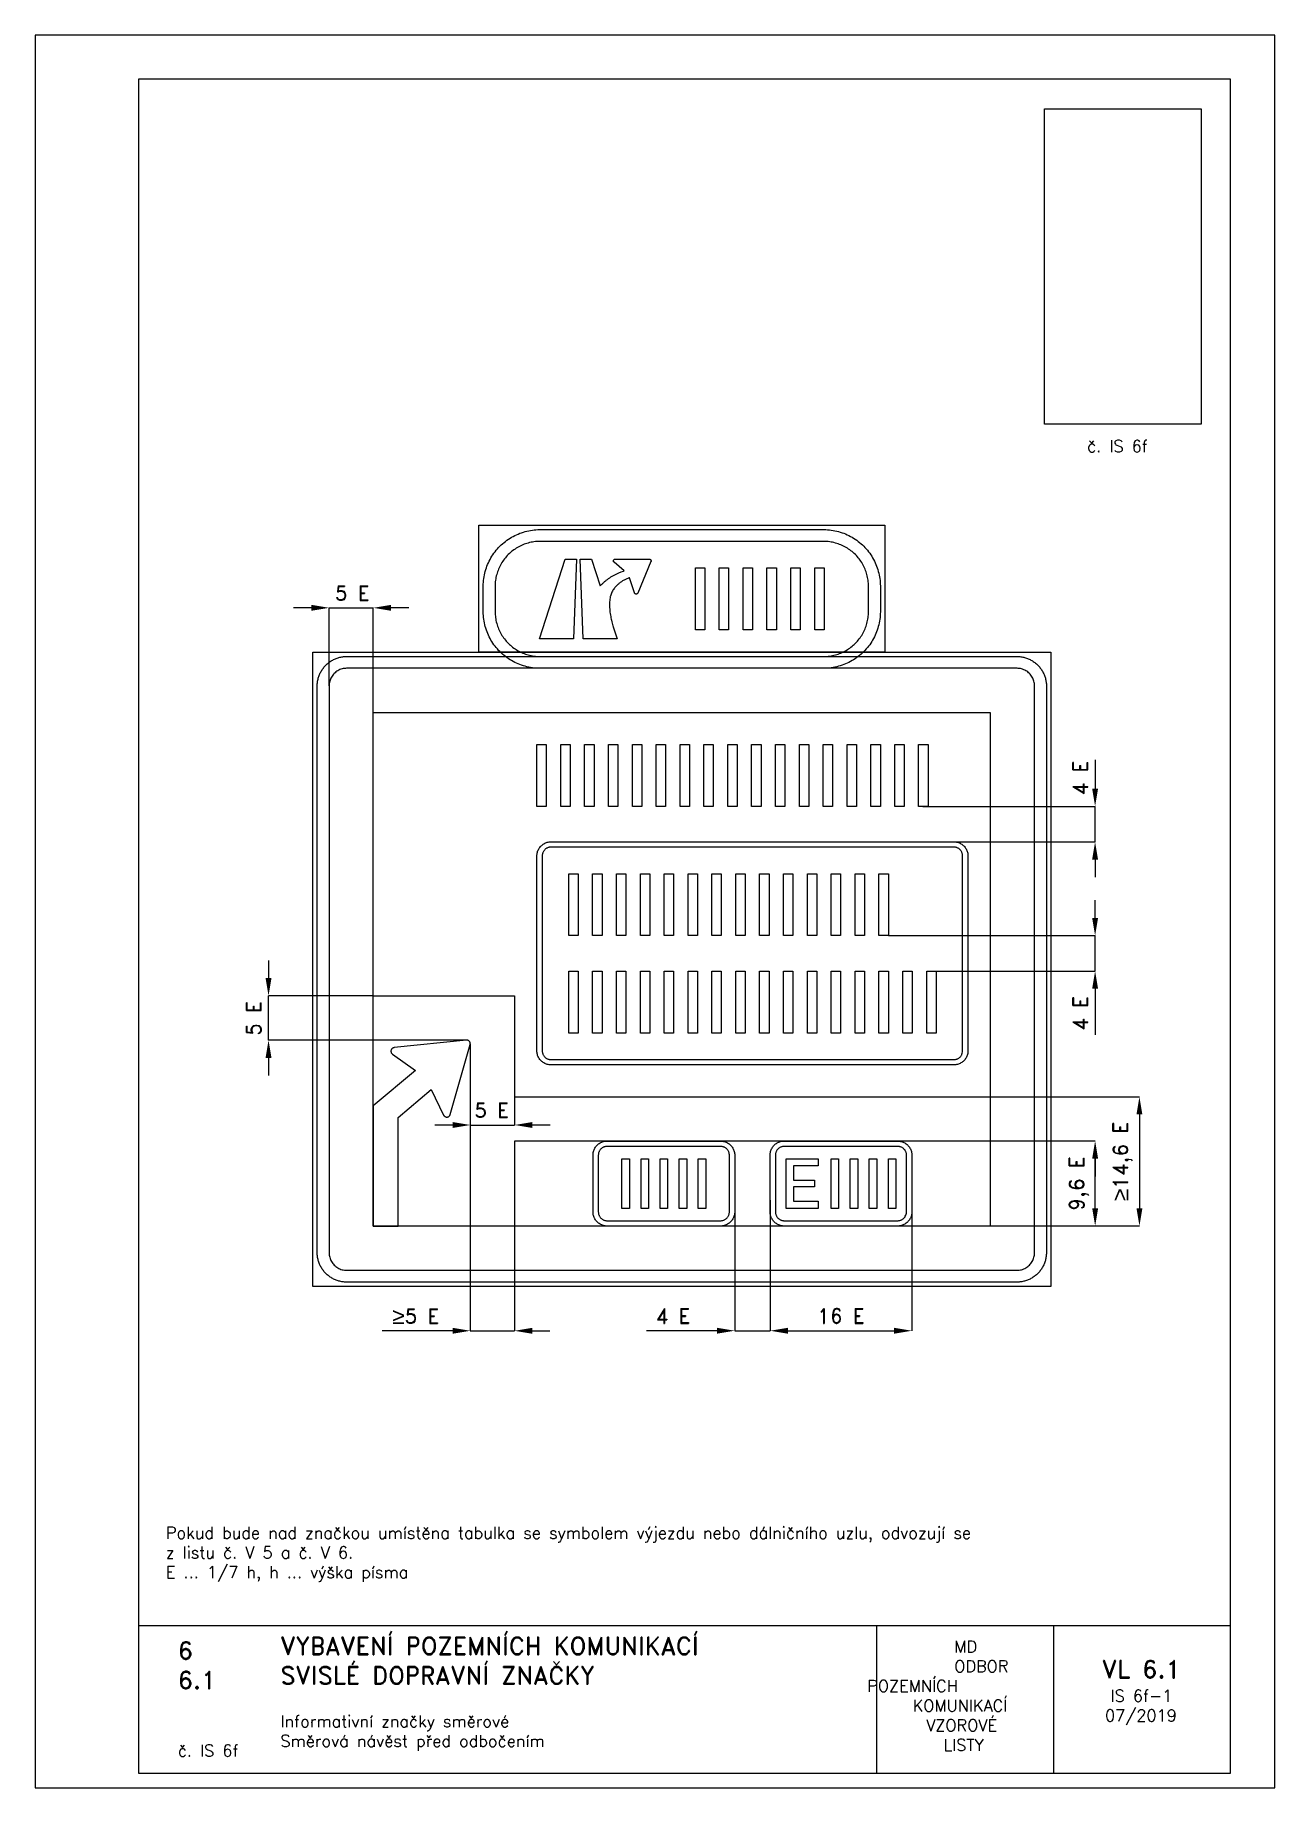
# Paper-space layout 'IS 6f-1' of a CAD drawing. Header units: millimetres. Extents: x 0 to 210, y 0 to 297.
# The model-space entities are those that its viewports show. They can reach past a viewport. Long polylines and large blocks are cut down to what shows.
import ezdxf

# ---------------------------------------------------------------- set-up
doc = ezdxf.new("R2010")
doc.units = ezdxf.units.MM
doc.header["$LTSCALE"] = 5
doc.linetypes.add('ČÁRKOVANÁX2', pattern=[1.5, 1, -0.5])
for name, color, linetype in [('Kóty', 2, 'Continuous'), ('Rozpiska', 7, 'Continuous'), ('Značka', 7, 'Continuous')]:
    doc.layers.add(name, color=color, linetype=linetype)
doc.layers.add('Rámeček', color=6, linetype='Continuous', plot=False)
doc.styles.get("Standard").update_dxf_attribs({"font": 'romand.shx', "height": 100})
doc.dimstyles.get("Standard").update_dxf_attribs({"dimtxt": 100, "dimasz": 120, "dimexe": 0.18, "dimexo": 0.0625, "dimgap": 50, "dimtad": 1, "dimdec": 0, "dimzin": 0, "dimdsep": 46, "dimtxsty": 'Standard', "dimcen": 0.09, "dimadec": 0, "dimazin": 0, "dimtfac": 1, "dimtdec": 0, "dimtofl": 0, "dimtmove": 0, "dimatfit": 3, "dimfxl": 1, "dimtolj": 1, "dimtzin": 0, "dimarcsym": 0})
picture_1 = doc.add_image_def('image1.png', size_in_pixel=(592, 1192))

psp = doc.layouts.new('IS 6f-1')

# ---------------------------------------------------------------- texts
at = {"layer": 'Rozpiska', "color": 7, "attachment_point": 1}
for s, width, heights, insert, char_height in [('\\pi2.03228;č. IS 6f', 16.255, [0], (176.16, 228.35), 2), ('Pokud bude nad značkou umístěna tabulka se symbolem výjezdu nebo dálničního uzlu, odvozují se \\Pz listu č. V 5 a č. V 6.{\\H1.83333x; }\\PE ... 1/7 h, h ... výška písma{\\H1.74603x; }', 172.7637, [0], (22.16, 44.23), 2), ('6', 149.0422, [0], (24.17, 24.77), 3), ('{\\C6;VYBAVENÍ POZEMNÍCH KOMUNIKACÍ\\P}SVISLÉ DOPRAVNÍ ZNAČKY{\\H1.34524x; }', 149.0422, [0], (41.56, 25.56), 3), ('\\pi14.7414;{\\C6;MD\\P\\pi2.36044;}ODBOR POZEMNÍCH{\\H1.57143x; }\\P\\pi7.69378;KOMUNIKACÍ{\\H1.5x; }\\P\\pi9.97949;{\\C6;VZOROVÉ\\H1.47619x; \\H0.67742x;\\P\\pi12.93187;LISTY\\H1.26984x; }', 33.1018, [0], (140.95, 24.95), 2), ('\\pi1.03113;{\\H1.5x;\\C6;VL 6.1\\P\\pi2.50729;\\H0.66667x;IS 6f-1\\H1.66666x; \\H0.6x;\\P\\pi1.5549;07/2019\\H1.80159x; }', 16.0623, [0], (179.66, 21.61), 2), ('6.1', 149.0422, [0], (24.17, 19.78), 3), ('{\\C6;Informativní značky směrové\\P}Směrová návěst před odbočením{\\H1.83333x; }', 149.0422, [0], (41.56, 12.29), 2), ('{\\C6;č. IS 6f}', 18.3305, [2.67], (24.18, 7.32), 2)]:
    psp.add_mtext_dynamic_manual_height_columns(s, width=width, gutter_width=100, heights=heights, dxfattribs=dict(at, insert=insert, char_height=char_height))

msp = doc.modelspace()

# ---------------------------------------------------------------- texts
at = {"layer": 'Kóty', "char_height": 100, "attachment_point": 5}
for s, insert in [('\\A1;5 E', (808.9, 5082.6)), ('\\A1;5 E', (1753.5, 1577.3)), ('{\\fArial|b0|i0|c238|p34;\\H1.08333x;≥\\A1;\\Fromand|c238;\\H0.92308x;5 E}', (1239.7, 182.6))]:
    msp.add_mtext(s, dxfattribs=dict(at, insert=insert))
at = {"layer": 'Kóty', "char_height": 100, "attachment_point": 5, "rotation": 90}
for s, insert in [('\\A1;4 E', (5741.7, 3829.8)), ('\\A1;5 E', (141.7, 2199.9)), ('\\A1;4 E', (5741.8, 2234.5))]:
    msp.add_mtext(s, dxfattribs=dict(at, insert=insert))

# ---------------------------------------------------------------- blocks, each defined once
blk = doc.blocks.new('*D0')
at = {"layer": 'Defpoints', "color": 0, "transparency": 16777216}
for p in [(3640, 967), (4600, 967), (4600, 83)]:
    blk.add_point(p, dxfattribs=at)
at = {"layer": 'Kóty', "color": 0, "lineweight": -2, "transparency": 16777216}
for p, q in [((3640, 967), (3640, 82)), ((4600, 967), (4600, 82)), ((3760, 83), (4480, 83))]:
    blk.add_line(p, q, dxfattribs=at)
at = {"layer": 'Kóty', "color": 0, "transparency": 16777216}
for points in [[(3760, 103), (3760, 63), (3640, 83)], [(4480, 103), (4480, 63), (4600, 83)]]:
    blk.add_solid(points, dxfattribs=at)
at = {"layer": 'Kóty', "color": 0, "transparency": 16777216, "insert": (4120, 183), "char_height": 100, "attachment_point": 5}
blk.add_mtext('\\A1;16 E', dxfattribs=at)
blk = doc.blocks.new('*D1')
at = {"layer": 'Defpoints', "color": 0, "transparency": 16777216}
for p in [(3400, 967), (3640, 967), (3400, 83)]:
    blk.add_point(p, dxfattribs=at)
at = {"layer": 'Kóty', "color": 0, "lineweight": -2, "transparency": 16777216}
for p, q in [((3400, 967), (3400, 82)), ((3640, 967), (3640, 82)), ((3280, 83), (2803, 83)), ((3760, 83), (3880, 83))]:
    blk.add_line(p, q, dxfattribs=at)
at = {"layer": 'Kóty', "color": 0, "transparency": 16777216}
for points in [[(3280, 103), (3280, 63), (3400, 83)], [(3760, 103), (3760, 63), (3640, 83)]]:
    blk.add_solid(points, dxfattribs=at)
at = {"layer": 'Kóty', "color": 0, "transparency": 16777216, "insert": (2982, 183), "char_height": 100, "attachment_point": 5}
blk.add_mtext('\\A1;4 E', dxfattribs=at)
blk = doc.blocks.new('*D2')
at = {"layer": 'Defpoints', "color": 0, "transparency": 16777216}
for p in [(5132, 1369), (5842, 1369), (5132, 793)]:
    blk.add_point(p, dxfattribs=at)
at = {"layer": 'Kóty', "color": 0, "lineweight": -2, "transparency": 16777216}
for p, q in [((5132, 1369), (5842, 1369)), ((5842, 913), (5842, 1249)), ((5132, 793), (5842, 793))]:
    blk.add_line(p, q, dxfattribs=at)
at = {"layer": 'Kóty', "color": 0, "transparency": 16777216}
for points in [[(5822, 1249), (5862, 1249), (5842, 1369)], [(5822, 913), (5862, 913), (5842, 793)]]:
    blk.add_solid(points, dxfattribs=at)
at = {"layer": 'Kóty', "color": 0, "transparency": 16777216, "insert": (5732, 1081), "char_height": 100, "attachment_point": 5, "rotation": 90}
blk.add_mtext('\\A1;9,6 E', dxfattribs=at)
blk = doc.blocks.new('*D3')
at = {"layer": 'Defpoints', "color": 0, "transparency": 16777216}
for p in [(5132, 1669), (5132, 793), (6142, 793)]:
    blk.add_point(p, dxfattribs=at)
at = {"layer": 'Kóty', "color": 0, "lineweight": -2, "transparency": 16777216}
for p, q in [((5132, 1669), (6142, 1669)), ((6142, 1549), (6142, 913)), ((5132, 793), (6142, 793))]:
    blk.add_line(p, q, dxfattribs=at)
at = {"layer": 'Kóty', "color": 0, "transparency": 16777216}
for points in [[(6122, 1549), (6162, 1549), (6142, 1669)], [(6122, 913), (6162, 913), (6142, 793)]]:
    blk.add_solid(points, dxfattribs=at)
at = {"layer": 'Kóty', "color": 0, "transparency": 16777216, "insert": (6028, 1231), "char_height": 100, "attachment_point": 5, "rotation": 90}
blk.add_mtext('\\A1;{\\fArial|b0|i0|c238|p34;\\H1.08333x;≥}14,6 E', dxfattribs=at)

# ---------------------------------------------------------------- dimensions: what is measured, and where the dimension line sits
at = {"layer": 'Kóty'}
for base, p1, p2, text, picture, middle in [((6141.7, 792.6), (5131.7, 1668.6), (5131.7, 792.6), '{\\fArial|b0|i0|c238|p34;\\H1.08333x;≥}14,6 E', '*D3', (6028, 1230.6)), ((5841.7, 1368.6), (5131.7, 792.6), (5131.7, 1368.6), '9,6 E', '*D2', (5732.2, 1080.6))]:
    dim = msp.add_linear_dim(base=base, p1=p1, p2=p2, angle=90, text=text, dimstyle='Standard', dxfattribs=at)
    dim.commit()
    dim.dimension.update_dxf_attribs({"geometry": picture, "text_midpoint": middle})
for base, p1, p2, text, picture, middle in [((3400.1, 82.6), (3640.1, 966.8), (3400.1, 966.8), '4 E', '*D1', (2981.5, 182.6)), ((4600.1, 82.6), (3640.1, 966.9), (4600.1, 966.9), '16 E', '*D0', (4120.1, 182.6))]:
    dim = msp.add_linear_dim(base=base, p1=p1, p2=p2, text=text, dimstyle='Standard', dxfattribs=at)
    dim.commit()
    dim.dimension.update_dxf_attribs({"geometry": picture, "text_midpoint": middle})

# ---------------------------------------------------------------- linework, layer by layer
at = {"layer": 'Kóty'}
for p, q in [((531.7, 4982.6), (411.7, 4982.6)), ((651.7, 4452.7), (651.7, 4982.8)), ((951.7, 4272.7), (951.7, 4982.8)), ((1191.7, 4982.6), (1071.7, 4982.6)), ((5841.7, 3953), (5841.7, 3756.6)), ((4673.8, 3636.6), (5841.9, 3636.6)), ((4877.1, 3396.6), (5841.9, 3396.6)), ((5841.7, 3276.6), (5841.7, 3156.6)), ((5841.8, 2880.6), (5841.8, 3000.6)), ((4441.1, 2760.6), (5842, 2760.6)), ((241.7, 2592.6), (241.7, 2472.6)), ((4764.4, 2520.6), (5842, 2520.6)), ((5841.8, 2400.6), (5841.8, 2089.1)), ((951.7, 2352.6), (241.5, 2352.6)), ((1587, 2052.6), (241.5, 2052.6)), ((1608.9, 2028.6), (1608.9, 82.4)), ((241.7, 1932.6), (241.7, 1812.6)), ((1608.9, 1966), (1608.9, 1477.2)), ((1908.9, 1668.5), (1908.9, 1477.2)), ((1488.9, 1477.3), (1368.9, 1477.3)), ((2148.9, 1477.3), (2028.9, 1477.3)), ((5841.7, 1248.6), (5841.7, 1128.6)), ((1908.5, 888.5), (1908.5, 82.4)), ((1488.9, 82.6), (1011.7, 82.6)), ((2028.5, 82.6), (2148.5, 82.6))]:
    msp.add_line(p, q, dxfattribs=at)
for points in [[(651.7, 4982.6), (951.7, 4982.6)], [(5841.9, 3396.6), (5841.7, 3636.6)], [(5841.8, 2520.6), (5841.8, 2760.6)], [(241.7, 2052.6), (241.7, 2352.6)], [(1608.9, 1477), (1908.9, 1477.3)], [(1608.9, 82.6), (1908.5, 82.6)], [(3400.1, 82.6), (3640.1, 82.6)]]:
    msp.add_lwpolyline(points, dxfattribs=at)
for points in [[(531.7, 5002.6), (531.7, 4962.6), (651.7, 4982.6)], [(1071.7, 5002.6), (1071.7, 4962.6), (951.7, 4982.6)], [(5821.7, 3756.6), (5861.7, 3756.6), (5841.7, 3636.6)], [(5821.7, 3276.6), (5861.7, 3276.6), (5841.7, 3396.6)], [(5821.8, 2880.6), (5861.8, 2880.6), (5841.8, 2760.6)], [(5821.8, 2400.6), (5861.8, 2400.6), (5841.8, 2520.6)], [(221.7, 2472.6), (261.7, 2472.6), (241.7, 2352.6)], [(221.7, 1932.6), (261.7, 1932.6), (241.7, 2052.6)], [(1488.9, 1497.3), (1488.9, 1457.3), (1608.9, 1477.3)], [(2028.9, 1497.3), (2028.9, 1457.3), (1908.9, 1477.3)], [(5821.7, 1248.6), (5861.7, 1248.6), (5841.7, 1368.6)], [(1488.9, 102.6), (1488.9, 62.6), (1608.9, 82.6)], [(2028.5, 102.6), (2028.5, 62.6), (1908.5, 82.6)]]:
    msp.add_solid(points, dxfattribs=at)
at = {"layer": 'Značka', "color": 3}
for points in [[(1666.7, 4682.6), (1666.7, 5542.6), (4416.7, 5542.6), (4416.7, 4682.6), (1666.7, 4682.6)], [(2308.2, 4772.6), (2077.8, 4772.6), (2250.6, 5312.6), (2328, 5312.6), (2308.2, 4772.6)], [(3133.8, 4832.6), (3133.8, 5252.6), (3197.4, 5252.6), (3197.4, 4832.6), (3133.8, 4832.6)], [(3295.4, 4832.6), (3295.4, 5252.6), (3359.1, 5252.6), (3359.1, 4832.6), (3295.4, 4832.6)], [(3457.1, 4832.6), (3457.1, 5252.6), (3520.7, 5252.6), (3520.7, 4832.6), (3457.1, 4832.6)], [(3618.7, 4832.6), (3618.7, 5252.6), (3682.4, 5252.6), (3682.4, 4832.6), (3618.7, 4832.6)], [(3780.4, 4832.6), (3780.4, 5252.6), (3844, 5252.6), (3844, 4832.6), (3780.4, 4832.6)], [(3942, 4832.6), (3942, 5252.6), (4005.7, 5252.6), (4005.7, 4832.6), (3942, 4832.6)], [(541.7, 382.6), (541.7, 4682.6), (5541.7, 4682.6), (5541.7, 382.6), (541.7, 382.6)], [(2059.8, 3636.6), (2059.8, 4056.6), (2123.5, 4056.6), (2123.5, 3636.6), (2059.8, 3636.6)], [(2221.5, 3636.6), (2221.5, 4056.6), (2285.2, 4056.6), (2285.2, 3636.6), (2221.5, 3636.6)], [(2383.2, 3636.6), (2383.2, 4056.6), (2446.8, 4056.6), (2446.8, 3636.6), (2383.2, 3636.6)], [(2544.8, 3636.6), (2544.8, 4056.6), (2608.5, 4056.6), (2608.5, 3636.6), (2544.8, 3636.6)], [(2706.5, 3636.6), (2706.5, 4056.6), (2770.1, 4056.6), (2770.1, 3636.6), (2706.5, 3636.6)], [(2868.1, 3636.6), (2868.1, 4056.6), (2931.8, 4056.6), (2931.8, 3636.6), (2868.1, 3636.6)], [(3029.8, 3636.6), (3029.8, 4056.6), (3093.4, 4056.6), (3093.4, 3636.6), (3029.8, 3636.6)], [(3191.4, 3636.6), (3191.4, 4056.6), (3255.1, 4056.6), (3255.1, 3636.6), (3191.4, 3636.6)], [(3353.1, 3636.6), (3353.1, 4056.6), (3416.7, 4056.6), (3416.7, 3636.6), (3353.1, 3636.6)], [(3514.7, 3636.6), (3514.7, 4056.6), (3578.4, 4056.6), (3578.4, 3636.6), (3514.7, 3636.6)], [(3676.4, 3636.6), (3676.4, 4056.6), (3740.1, 4056.6), (3740.1, 3636.6), (3676.4, 3636.6)], [(3838.1, 3636.6), (3838.1, 4056.6), (3901.7, 4056.6), (3901.7, 3636.6), (3838.1, 3636.6)], [(3999.7, 3636.6), (3999.7, 4056.6), (4063.4, 4056.6), (4063.4, 3636.6), (3999.7, 3636.6)], [(4161.4, 3636.6), (4161.4, 4056.6), (4225, 4056.6), (4225, 3636.6), (4161.4, 3636.6)], [(4323, 3636.6), (4323, 4056.6), (4386.7, 4056.6), (4386.7, 3636.6), (4323, 3636.6)], [(4484.7, 3636.6), (4484.7, 4056.6), (4548.3, 4056.6), (4548.3, 3636.6), (4484.7, 3636.6)], [(4646.3, 3636.6), (4646.3, 4056.6), (4710, 4056.6), (4710, 3636.6), (4646.3, 3636.6)], [(3748.1, 912.6), (3748.1, 1248.6), (3964.9, 1248.6), (3964.9, 1200.1), (3799.1, 1200.1), (3799.1, 1104.3), (3940.4, 1104.3), (3940.4, 1059.3), (3799.1, 1059.3), (3799.1, 960.4), (3964.5, 960.4), (3964.5, 912.6), (3748.1, 912.6)], [(4053.2, 912.6), (4053.2, 1248.6), (4104.1, 1248.6), (4104.1, 912.6), (4053.2, 912.6)], [(4182.5, 912.6), (4182.5, 1248.6), (4233.4, 1248.6), (4233.4, 912.6), (4182.5, 912.6)], [(4311.8, 912.6), (4311.8, 1248.6), (4362.8, 1248.6), (4362.8, 912.6), (4311.8, 912.6)], [(4441.2, 912.6), (4441.2, 1248.6), (4492.1, 1248.6), (4492.1, 912.6), (4441.2, 912.6)]]:
    msp.add_lwpolyline(points, dxfattribs=at)
for points in [[(2081.7, 4572.6), (2080.2, 4572.6), (2078.7, 4572.6, -0.0321778), (2029, 4576.1, -0.0354533), (1980.1, 4586.3, -0.0362592), (1932.9, 4602.2, -0.034411), (1888.4, 4624.7, -0.0337244), (1846.9, 4652.4, -0.0340801), (1809.5, 4685.4, -0.0342067), (1776.4, 4722.7, -0.0342257), (1748.8, 4764.2, -0.0340503), (1726.5, 4808.8, -0.0334103), (1710.4, 4856, -0.0341249), (1700.1, 4904.9, -0.0367423), (1696.7, 4954.6), (1696.7, 4956.1), (1696.7, 4957.6), (1696.7, 5127.6), (1696.7, 5129.1, -0.0006442), (1696.7, 5130.6, -0.0321781), (1700.2, 5180.4, -0.0354425), (1710.4, 5229.2, -0.0362679), (1726.3, 5276.5, -0.034422), (1748.8, 5321, -0.0337188), (1776.5, 5362.5, -0.0340789), (1809.5, 5399.9, -0.0342032), (1846.9, 5432.9, -0.0342325), (1888.4, 5460.5, -0.0340447), (1932.9, 5482.8, -0.0334163), (1980.1, 5499, -0.0341418), (2029, 5509.3, -0.0367454), (2078.7, 5512.6), (2080.2, 5512.6), (2081.7, 5512.6), (4001.7, 5512.6), (4003.2, 5512.6), (4004.7, 5512.6, -0.0321783), (4054.5, 5509.1, -0.0354533), (4103.3, 5499, -0.0362601), (4150.6, 5483, -0.0344109), (4195.1, 5460.5, -0.0337258), (4236.6, 5432.9, -0.0340768), (4274, 5399.9, -0.0342123), (4307, 5362.5, -0.0342256), (4334.6, 5321, -0.034046), (4356.9, 5276.4, -0.0334149), (4373.1, 5229.2, -0.0341272), (4383.4, 5180.3, -0.0367447), (4386.7, 5130.6), (4386.7, 5129.1), (4386.7, 5127.6), (4386.7, 4957.6), (4386.7, 4956.1), (4386.7, 4954.6, -0.032183), (4383.2, 4904.9, -0.0354425), (4373.1, 4856, -0.0362726), (4357.1, 4808.8, -0.0344221), (4334.6, 4764.2, -0.0337188), (4307, 4722.7, -0.034077), (4274, 4685.4, -0.0342047), (4236.6, 4652.3, -0.0342326), (4195.1, 4624.7, -0.0340436), (4150.5, 4602.4, -0.0334163), (4103.3, 4586.3, -0.0341408), (4054.4, 4575.9, -0.0367455), (4004.7, 4572.6), (4003.2, 4572.6), (4001.7, 4572.6), (2081.7, 4572.6)], [(2081.7, 4652.6), (4001.7, 4652.6), (4002.9, 4652.6), (4004.1, 4652.6, 0.0321774), (4043.5, 4655.4, 0.0354439), (4082.2, 4663.4, 0.0362661), (4119.6, 4676.1, 0.0344104), (4154.9, 4693.9, 0.0337247), (4187.8, 4715.8, 0.0340983), (4217.4, 4741.9, 0.0342114), (4243.6, 4771.5, 0.0342327), (4265.5, 4804.4, 0.0340434), (4283.1, 4839.7, 0.0334122), (4295.9, 4877.1, 0.0341342), (4304.1, 4915.9, 0.0367476), (4306.7, 4955.2), (4306.7, 4956.4), (4306.7, 4957.6), (4306.7, 5127.6), (4306.7, 5128.8), (4306.7, 5130, 0.032183), (4304, 5169.4, 0.0354414), (4295.9, 5208.1, 0.0362721), (4283.3, 5245.5, 0.0344268), (4265.5, 5280.8, 0.0337282), (4243.5, 5313.7, 0.0340803), (4217.4, 5343.3, 0.0342123), (4187.8, 5369.5, 0.0342288), (4154.9, 5391.4, 0.034038), (4119.6, 5409, 0.0334063), (4082.2, 5421.8, 0.0341321), (4043.5, 5430, 0.0367276), (4004.1, 5432.6), (4002.9, 5432.6), (4001.7, 5432.6), (2081.7, 5432.6), (2080.5, 5432.6), (2079.3, 5432.6, 0.0321777), (2039.9, 5429.8, 0.0354439), (2001.2, 5421.8, 0.0362652), (1963.8, 5409.2, 0.0344089), (1928.5, 5391.4, 0.0337213), (1895.7, 5369.4, 0.0340983), (1866.1, 5343.3, 0.0342116), (1839.9, 5313.7, 0.0342352), (1818, 5280.8, 0.0340434), (1800.3, 5245.5, 0.0334034), (1787.5, 5208.1, 0.0341282), (1779.4, 5169.4, 0.0367475), (1776.7, 5130, 0.0008132), (1776.7, 5128.8), (1776.7, 5127.6), (1776.7, 4957.6), (1776.7, 4956.4), (1776.7, 4955.2, 0.0321799), (1779.5, 4915.8, 0.0354384), (1787.5, 4877.1, 0.0362604), (1800.2, 4839.7, 0.034424), (1818, 4804.4, 0.0337282), (1839.9, 4771.6, 0.0340781), (1866.1, 4741.9, 0.0342162), (1895.7, 4715.8, 0.034229), (1928.5, 4693.9, 0.0340378), (1963.8, 4676.2, 0.0334045), (2001.2, 4663.4, 0.0341319), (2040, 4655.3, 0.0367284), (2079.3, 4652.6), (2080.5, 4652.6), (2081.7, 4652.6)], [(2373, 4772.6), (2353.2, 5312.6), (2430.6, 5312.6), (2488.8, 5130.6), (2490.8, 5132.8), (2492.8, 5135, -0.0148308), (2507.3, 5149.5, -0.0155223), (2522.6, 5163.1, -0.0147893), (2537.8, 5175.3, -0.0142591), (2553.7, 5186.6, -0.0141265), (2570.1, 5197, -0.0144442), (2587.1, 5206.5), (2601.1, 5213.5), (2615.3, 5219.8), (2630.8, 5225.9), (2646.5, 5231.2), (2649.3, 5232.1), (2652.2, 5232.9), (2582.6, 5291.3), (2582.5, 5291.4), (2582.4, 5291.5), (2581.6, 5292.3), (2580.9, 5293.1), (2580.4, 5294), (2579.9, 5294.9), (2579.4, 5295.8), (2579.1, 5296.8), (2578.9, 5297.6), (2578.7, 5298.4), (2578.6, 5299.3), (2578.5, 5300.1), (2578.5, 5300.3), (2578.5, 5300.4), (2578.5, 5300.7), (2578.5, 5301), (2578.6, 5301.6), (2578.6, 5302.2), (2578.9, 5303.6), (2579.4, 5305), (2580.2, 5306.7), (2581.3, 5308.2), (2582.6, 5309.6), (2584.1, 5310.7), (2585.4, 5311.4), (2586.8, 5312), (2588.4, 5312.4), (2590.1, 5312.6), (2590.4, 5312.6), (2590.7, 5312.6), (2821.6, 5312.6), (2821.9, 5312.6), (2822.2, 5312.6), (2824.2, 5312.3), (2826.1, 5311.7), (2827.8, 5310.9), (2829.4, 5309.8), (2830.7, 5308.5), (2831.8, 5307), (2832.6, 5305.7), (2833.1, 5304.3, -0.0416747), (2833.6, 5302.4, -0.0455229), (2833.8, 5300.4, -0.0131039), (2833.7, 5299.9), (2833.7, 5299.3), (2833.6, 5298.8), (2833.6, 5298.3), (2833.5, 5297.9), (2833.4, 5297.4), (2833.3, 5297), (2833.2, 5296.6), (2833, 5296.2), (2832.9, 5295.9), (2832.8, 5295.8), (2832.8, 5295.7), (2743.4, 5082.9), (2743.3, 5082.7), (2743.2, 5082.5), (2742.5, 5081.1), (2741.6, 5079.9), (2740.7, 5078.8), (2739.6, 5077.9), (2738.4, 5077.1), (2737.2, 5076.5), (2736.1, 5076.1), (2735, 5075.7), (2733.8, 5075.5), (2732.6, 5075.4), (2732.4, 5075.4), (2732.2, 5075.4), (2731.9, 5075.4), (2731.7, 5075.4), (2731.2, 5075.4), (2730.8, 5075.5), (2729.6, 5075.7), (2728.5, 5075.9), (2727.1, 5076.5), (2725.8, 5077.2), (2724.6, 5078), (2723.5, 5079), (2722.7, 5079.9), (2722, 5080.9), (2721.3, 5082), (2720.8, 5083.2), (2720.7, 5083.5), (2720.6, 5083.7), (2686.3, 5186.2), (2683.2, 5185.1), (2680.2, 5183.9, 0.0225236), (2660, 5175, 0.0243987), (2640.6, 5164.3, 0.0232992), (2624, 5153.1, 0.0239336), (2608.5, 5140.5, 0.0244049), (2595, 5127.4, 0.0278032), (2582.9, 5112.9, 0.0228113), (2574.8, 5101.3, 0.0238599), (2567.8, 5088.9, 0.0278911), (2562, 5075.9, 0.0353166), (2557.9, 5062.2), (2557.3, 5059.8), (2556.8, 5057.4), (2556.5, 5055.4), (2556, 5053), (2555.6, 5050.5, 0.020211), (2553.1, 5032.1, 0.0170108), (2552.1, 5013.6, 0.0151355), (2552, 4994, 0.0128115), (2553.1, 4974.5, 0.0121764), (2555.1, 4953.5, 0.0114371), (2558.2, 4932.6, 0.0088963), (2561.4, 4915.2, 0.0080174), (2565.2, 4897.8, 0.0088506), (2569.9, 4879, 0.0098959), (2575.4, 4860.3), (2576.4, 4856.9), (2577.4, 4853.6), (2603.4, 4772.6), (2373, 4772.6)], [(771.7, 412.6), (770.9, 412.6), (770.2, 412.6, -0.0321801), (744.3, 414.4, -0.0354431), (719, 419.7, -0.0362667), (694.4, 428, -0.0344204), (671.3, 439.7, -0.0337214), (649.7, 454, -0.0340846), (630.3, 471.2, -0.0342086), (613.1, 490.6, -0.0342292), (598.8, 512.2, -0.0340442), (587.2, 535.3, -0.0334121), (578.8, 559.8, -0.034127), (573.5, 585.2, -0.0367448), (571.7, 611), (571.7, 611.8), (571.7, 612.6), (571.7, 4452.6), (571.7, 4453.4, -0.0007027), (571.7, 4454.2, -0.0321797), (573.5, 4480, -0.0354471), (578.8, 4505.4, -0.036269), (587.1, 4529.9, -0.0344134), (598.8, 4553.1, -0.0337244), (613.2, 4574.6, -0.034096), (630.3, 4594, -0.0341863), (649.7, 4611.2, -0.0342268), (671.3, 4625.6, -0.0340263), (694.4, 4637.1, -0.0334072), (719, 4645.5, -0.0341379), (744.3, 4650.9, -0.0367362), (770.2, 4652.6), (770.9, 4652.6), (771.7, 4652.6), (5311.7, 4652.6), (5312.5, 4652.6), (5313.3, 4652.6, -0.0321976), (5339.1, 4650.8, -0.0354366), (5364.5, 4645.5, -0.0362483), (5389, 4637.2, -0.0343996), (5412.2, 4625.6, -0.0337259), (5433.7, 4611.2, -0.0340903), (5453.1, 4594, -0.0341924), (5470.3, 4574.6, -0.0342246), (5484.7, 4553.1, -0.0340342), (5496.3, 4529.9, -0.033413), (5504.6, 4505.4, -0.0341406), (5510, 4480, -0.0367355), (5511.7, 4454.2), (5511.7, 4453.4), (5511.7, 4452.6), (5511.7, 612.6), (5511.7, 611.8), (5511.7, 611, -0.0321981), (5509.9, 585.2, -0.0354326), (5504.6, 559.8, -0.036246), (5496.3, 535.3, -0.0344066), (5484.7, 512.2, -0.033723), (5470.3, 490.6, -0.0340789), (5453.1, 471.2, -0.0342147), (5433.7, 454, -0.034227), (5412.2, 439.7, -0.0340522), (5389, 428.1, -0.0334179), (5364.5, 419.7, -0.0341298), (5339.1, 414.3, -0.0367429), (5313.3, 412.6, -0.0008796), (5312.5, 412.6), (5311.7, 412.6), (771.7, 412.6)], [(771.7, 492.6), (5311.7, 492.6), (5312.2, 492.6, 0.0007175), (5312.7, 492.6, 0.0321765), (5328.2, 493.7, 0.0354471), (5343.4, 496.9, 0.0362606), (5358.1, 501.8, 0.0344081), (5372, 508.8, 0.0337102), (5384.9, 517.5, 0.0340911), (5396.6, 527.8, 0.0341869), (5406.9, 539.4, 0.0342428), (5415.5, 552.3, 0.0340259), (5422.4, 566.2, 0.0333716), (5427.5, 580.9, 0.0341445), (5430.7, 596.2, 0.0367803), (5431.7, 611.7), (5431.7, 612.1), (5431.7, 612.6), (5431.7, 4452.6), (5431.7, 4453.1), (5431.7, 4453.6, 0.0322112), (5430.6, 4469.1, 0.0354017), (5427.5, 4484.3, 0.0362455), (5422.5, 4499, 0.0344109), (5415.5, 4512.9, 0.0337071), (5406.9, 4525.8, 0.034086), (5396.6, 4537.5, 0.0341797), (5384.9, 4547.8, 0.0342547), (5372, 4556.4, 0.0340198), (5358.1, 4563.3, 0.0333751), (5343.4, 4568.4, 0.0341521), (5328.2, 4571.6, 0.0367816), (5312.7, 4572.6), (5312.2, 4572.6), (5311.7, 4572.6), (771.7, 4572.6), (771.3, 4572.6), (770.8, 4572.6, 0.0322107), (755.3, 4571.5, 0.035396), (740.1, 4568.4, 0.0362521), (725.3, 4563.4, 0.0344235), (711.5, 4556.4, 0.0337178), (698.5, 4547.8, 0.0340791), (686.9, 4537.5, 0.0342017), (676.6, 4525.8, 0.0342423), (668, 4512.9, 0.0340379), (661, 4499, 0.0334165), (656, 4484.3, 0.0341282), (652.8, 4469, 0.0367437), (651.7, 4453.6, 0.0008743), (651.7, 4453.1), (651.7, 4452.6), (651.7, 612.6), (651.7, 612.1), (651.7, 611.7, 0.0321798), (652.8, 596.2, 0.035444), (656, 580.9, 0.0362672), (661, 566.2, 0.0344207), (668, 552.3, 0.0337209), (676.6, 539.4, 0.0340842), (686.9, 527.8, 0.0342088), (698.5, 517.5, 0.0342304), (711.5, 508.8, 0.034044), (725.3, 501.9, 0.033413), (740.1, 496.9, 0.034127), (755.3, 493.6, 0.0367444), (770.8, 492.6), (771.3, 492.6), (771.7, 492.6)], [(1236.7, 1846.1), (951.7, 1607), (951.7, 792.6), (1119.7, 792.6), (1119.7, 1528.7), (1344.7, 1717.4), (1428.1, 1544.5), (1428.6, 1543.5), (1429.2, 1542.5, 0.0514566), (1431.9, 1538.8, 0.0515876), (1435.4, 1535.7, 0.0642001), (1440.4, 1532.8, 0.0641462), (1446, 1531.2, 0.0640151), (1451.8, 1531, 0.0638767), (1457.4, 1532.2, 0.0635088), (1462.6, 1534.7, 0.0623699), (1467.1, 1538.4, 0.0516242), (1470, 1542, 0.0563101), (1472.1, 1546.2, 0.0111773), (1472.4, 1547.2), (1472.8, 1548.3), (1607.9, 2022), (1608.2, 2023.2, 0.0099848), (1608.5, 2024.3, 0.0520415), (1608.9, 2029, 0.0521416), (1608.3, 2033.6, 0.0648228), (1606.5, 2039.2, 0.0650898), (1603.2, 2044, 0.0647384), (1599, 2048, 0.0631088), (1593.9, 2050.9, 0.05211), (1589.4, 2052.2, 0.0569361), (1584.7, 2052.6), (1583.5, 2052.6), (1582.4, 2052.5), (1092.4, 2001.7), (1091.3, 2001.5), (1090.1, 2001.3, 0.0514761), (1085.7, 2000, 0.0515526), (1081.6, 1997.8, 0.0641732), (1077.2, 1994.1, 0.0641225), (1073.9, 1989.3, 0.0640175), (1071.7, 1984, 0.0638806), (1070.9, 1978.2, 0.0635238), (1071.5, 1972.5, 0.062369), (1073.4, 1967, 0.0516429), (1075.9, 1963.1, 0.0563163), (1079.1, 1959.8), (1080, 1959), (1080.9, 1958.3), (1236.7, 1846.1)], [(3736.1, 792.6), (3735.7, 792.6), (3735.3, 792.6, -0.0321795), (3723, 793.5, -0.0354461), (3710.8, 796, -0.0362664), (3699, 800, -0.0344283), (3687.9, 805.6, -0.0337145), (3677.5, 812.5, -0.0340793), (3668.2, 820.7, -0.0341907), (3660, 830, -0.0342019), (3653.1, 840.4, -0.0340192), (3647.5, 851.5, -0.0334002), (3643.5, 863.3, -0.0341408), (3640.9, 875.5, -0.0367527), (3640.1, 887.9), (3640.1, 888.2), (3640.1, 888.6), (3640.1, 1272.6), (3640.1, 1273), (3640.1, 1273.4, -0.0321638), (3641, 1285.8, -0.0354264), (3643.5, 1297.9, -0.0362613), (3647.5, 1309.7, -0.0343976), (3653.1, 1320.8, -0.0337315), (3660, 1331.2, -0.0341004), (3668.2, 1340.5, -0.0342175), (3677.5, 1348.7, -0.0342304), (3687.9, 1355.6, -0.0340467), (3699, 1361.2, -0.0334105), (3710.8, 1365.2, -0.0341306), (3723, 1367.8, -0.0367458), (3735.3, 1368.6), (3735.7, 1368.6), (3736.1, 1368.6), (4504.1, 1368.6), (4504.5, 1368.6), (4504.9, 1368.6, -0.0321844), (4517.2, 1367.7, -0.0354413), (4529.4, 1365.2, -0.0362663), (4541.2, 1361.2, -0.034424), (4552.3, 1355.6, -0.0337165), (4562.7, 1348.7, -0.0340757), (4572, 1340.5, -0.0342186), (4580.2, 1331.2, -0.0342044), (4587.1, 1320.8, -0.0340204), (4592.7, 1309.7, -0.033401), (4596.7, 1297.9, -0.0341414), (4599.3, 1285.8, -0.0367527), (4600.1, 1273.4), (4600.1, 1273), (4600.1, 1272.6), (4600.1, 888.6), (4600.1, 888.2), (4600.1, 887.9, -0.0322026), (4599.2, 875.5, -0.0354268), (4596.7, 863.3, -0.036259), (4592.7, 851.5, -0.0343942), (4587.1, 840.4, -0.0337101), (4580.2, 830, -0.0340837), (4572, 820.7, -0.0342156), (4562.7, 812.5, -0.0342264), (4552.3, 805.6, -0.0340445), (4541.2, 800, -0.0334082), (4529.4, 796, -0.0341282), (4517.2, 793.4, -0.036746), (4504.9, 792.6), (4504.5, 792.6), (4504.1, 792.6), (3736.1, 792.6)], [(3736.1, 828.6), (4504.1, 828.6), (4504.3, 828.6), (4504.6, 828.6, 0.0321792), (4512.3, 829.2, 0.0354377), (4519.9, 830.7, 0.0362681), (4527.3, 833.2, 0.034432), (4534.2, 836.7, 0.0337267), (4540.7, 841, 0.0340719), (4546.5, 846.2, 0.0342351), (4551.7, 852, 0.0342188), (4556, 858.5), (4559.5, 865.4), (4562, 872.8), (4563.6, 880.4), (4564.1, 888.1), (4564.1, 888.4), (4564.1, 888.6), (4564.1, 1272.6), (4564.1, 1272.8), (4564.1, 1273.1), (4563.6, 1280.8, 0.0354563), (4562, 1288.4, 0.0362818), (4559.5, 1295.8, 0.0344283), (4556, 1302.7, 0.0336932), (4551.7, 1309.2, 0.034076), (4546.5, 1315, 0.0342188), (4540.7, 1320.2, 0.0342167), (4534.2, 1324.5, 0.034056), (4527.3, 1328, 0.0334197), (4519.9, 1330.5, 0.0341291), (4512.3, 1332.1, 0.0367414), (4504.6, 1332.6), (4504.3, 1332.6), (4504.1, 1332.6), (3736.1, 1332.6), (3735.9, 1332.6), (3735.6, 1332.6, 0.0321792), (3727.9, 1332.1, 0.0354454), (3720.3, 1330.5, 0.0362717), (3712.9, 1328, 0.034432), (3706, 1324.5, 0.0337483), (3699.5, 1320.2, 0.0340917), (3693.7, 1315, 0.0342326), (3688.5, 1309.2, 0.0342456), (3684.2, 1302.7, 0.0340835), (3680.7, 1295.8, 0.0334323), (3678.2, 1288.4, 0.034111), (3676.6, 1280.8, 0.0367175), (3676.1, 1273.1), (3676.1, 1272.8), (3676.1, 1272.6), (3676.1, 888.6), (3676.1, 888.4), (3676.1, 888.1, 0.0321792), (3676.6, 880.4, 0.0354572), (3678.2, 872.8, 0.0362804), (3680.7, 865.4, 0.0343946), (3684.2, 858.5, 0.0337199), (3688.5, 852, 0.0340785), (3693.7, 846.2, 0.0342219), (3699.5, 841, 0.0342232), (3706, 836.7, 0.034056), (3712.9, 833.3, 0.033416), (3720.3, 830.7, 0.0341291), (3727.9, 829.1, 0.0367492), (3735.6, 828.6), (3735.9, 828.6), (3736.1, 828.6)]]:
    msp.add_lwpolyline(points, format="xyb", dxfattribs=at)
at = {"layer": 'Značka', "color": 6, "linetype": 'ČÁRKOVANÁX2', "ltscale": 10}
for points in [[(951.7, 792.6), (951.7, 4272.6), (5131.7, 4272.6), (5131.7, 792.6), (951.7, 792.6)], [(951.7, 2352.6), (1908.8, 2352.6), (1908.9, 1668.6), (5131.7, 1668.6)], [(5131.7, 1368.6), (1908.5, 1368.6), (1908.5, 792.6)]]:
    msp.add_lwpolyline(points, dxfattribs=at)
at = {"layer": 'Značka', "color": 5}
for points in [[(2155.8, 1884.6), (2155.5, 1884.6), (2155.1, 1884.6, -0.0321736), (2142.7, 1885.5, -0.0354444), (2130.5, 1888, -0.0362691), (2118.7, 1892, -0.0344371), (2107.6, 1897.6, -0.0337373), (2097.3, 1904.5, -0.0340928), (2088, 1912.7, -0.0342148), (2079.7, 1922, -0.0342345), (2072.8, 1932.4, -0.0340508), (2067.3, 1943.5, -0.0334244), (2063.2, 1955.3, -0.0341288), (2060.7, 1967.5, -0.036752), (2059.8, 1979.9), (2059.8, 1980.2), (2059.8, 1980.6), (2059.8, 3300.6), (2059.8, 3301), (2059.8, 3301.4, -0.0321942), (2060.7, 3313.8, -0.0354461), (2063.2, 3325.9, -0.0362757), (2067.2, 3337.7, -0.0344196), (2072.8, 3348.8, -0.0337043), (2079.7, 3359.2, -0.0340719), (2088, 3368.5, -0.0341988), (2097.3, 3376.7, -0.0342127), (2107.6, 3383.6, -0.0340204), (2118.7, 3389.2, -0.0333995), (2130.5, 3393.2, -0.0341402), (2142.7, 3395.8, -0.0367534), (2155.1, 3396.6), (2155.5, 3396.6), (2155.8, 3396.6), (4884.3, 3396.6), (4884.7, 3396.6), (4885.1, 3396.6, -0.0321655), (4897.5, 3395.7, -0.0354268), (4909.7, 3393.2, -0.0362571), (4921.5, 3389.2, -0.0343926), (4932.6, 3383.6, -0.0337214), (4942.9, 3376.7, -0.0341067), (4952.2, 3368.5, -0.0342282), (4960.5, 3359.2, -0.0342345), (4967.4, 3348.8, -0.0340204), (4972.9, 3337.7, -0.0334338), (4976.9, 3325.9, -0.0341209), (4979.5, 3313.8, -0.0367704), (4980.3, 3301.4), (4980.3, 3301), (4980.3, 3300.6), (4980.3, 1980.6), (4980.3, 1980.2), (4980.3, 1979.9, -0.0321624), (4979.5, 1967.5, -0.0354275), (4976.9, 1955.3, -0.0362599), (4973, 1943.5, -0.0344324), (4967.4, 1932.4, -0.0337101), (4960.5, 1922.1, -0.0340626), (4952.2, 1912.7, -0.0342346), (4942.9, 1904.5, -0.0342128), (4932.6, 1897.6, -0.0340466), (4921.4, 1892, -0.0333897), (4909.7, 1888, -0.0341163), (4897.5, 1885.4, -0.0367461), (4885.1, 1884.6), (4884.7, 1884.6), (4884.3, 1884.6), (2155.8, 1884.6)], [(2155.8, 1884.6), (2155.5, 1884.6), (2155.1, 1884.6, -0.0321736), (2142.7, 1885.5, -0.0354444), (2130.5, 1888, -0.0362691), (2118.7, 1892, -0.0344371), (2107.6, 1897.6, -0.0337373), (2097.3, 1904.5, -0.0340928), (2088, 1912.7, -0.0342148), (2079.7, 1922, -0.0342345), (2072.8, 1932.4, -0.0340508), (2067.3, 1943.5, -0.0334244), (2063.2, 1955.3, -0.0341288), (2060.7, 1967.5, -0.036752), (2059.8, 1979.9), (2059.8, 1980.2), (2059.8, 1980.6), (2059.8, 3300.6), (2059.8, 3301), (2059.8, 3301.4, -0.0321942), (2060.7, 3313.8, -0.0354461), (2063.2, 3325.9, -0.0362757), (2067.2, 3337.7, -0.0344196), (2072.8, 3348.8, -0.0337043), (2079.7, 3359.2, -0.0340719), (2088, 3368.5, -0.0341988), (2097.3, 3376.7, -0.0342127), (2107.6, 3383.6, -0.0340204), (2118.7, 3389.2, -0.0333995), (2130.5, 3393.2, -0.0341402), (2142.7, 3395.8, -0.0367534), (2155.1, 3396.6), (2155.5, 3396.6), (2155.8, 3396.6), (4884.3, 3396.6), (4884.7, 3396.6), (4885.1, 3396.6, -0.0321655), (4897.5, 3395.7, -0.0354268), (4909.7, 3393.2, -0.0362571), (4921.5, 3389.2, -0.0343926), (4932.6, 3383.6, -0.0337214), (4942.9, 3376.7, -0.0341067), (4952.2, 3368.5, -0.0342282), (4960.5, 3359.2, -0.0342345), (4967.4, 3348.8, -0.0340204), (4972.9, 3337.7, -0.0334338), (4976.9, 3325.9, -0.0341209), (4979.5, 3313.8, -0.0367704), (4980.3, 3301.4), (4980.3, 3301), (4980.3, 3300.6), (4980.3, 1980.6), (4980.3, 1980.2), (4980.3, 1979.9, -0.0321624), (4979.5, 1967.5, -0.0354275), (4976.9, 1955.3, -0.0362599), (4973, 1943.5, -0.0344324), (4967.4, 1932.4, -0.0337101), (4960.5, 1922.1, -0.0340626), (4952.2, 1912.7, -0.0342346), (4942.9, 1904.5, -0.0342128), (4932.6, 1897.6, -0.0340466), (4921.4, 1892, -0.0333897), (4909.7, 1888, -0.0341163), (4897.5, 1885.4, -0.0367461), (4885.1, 1884.6), (4884.7, 1884.6), (4884.3, 1884.6), (2155.8, 1884.6)], [(2155.8, 1920.6), (4884.3, 1920.6), (4884.6, 1920.6), (4884.8, 1920.6, 0.0321804), (4892.6, 1921.2, 0.0354658), (4900.2, 1922.7, 0.0362606), (4907.5, 1925.2, 0.0344109), (4914.5, 1928.7, 0.0337382), (4920.9, 1933, 0.034106), (4926.8, 1938.2, 0.0341806), (4931.9, 1944, 0.0342026), (4936.2, 1950.5, 0.0339912), (4939.7, 1957.4), (4942.2, 1964.8), (4943.8, 1972.4, 0.0367482), (4944.3, 1980.1), (4944.3, 1980.4), (4944.3, 1980.6), (4944.3, 3300.6), (4944.3, 3300.9), (4944.3, 3301.1, 0.0322734), (4943.8, 3308.8, 0.0353916), (4942.2, 3316.4, 0.0362868), (4939.7, 3323.8, 0.0344667), (4936.2, 3330.8, 0.0337164), (4931.9, 3337.2, 0.034086), (4926.8, 3343, 0.0341852), (4920.9, 3348.2, 0.0342199), (4914.5, 3352.5, 0.0340479), (4907.5, 3356, 0.0334346), (4900.2, 3358.5, 0.0341082), (4892.6, 3360.1, 0.0367197), (4884.8, 3360.6), (4884.6, 3360.6), (4884.3, 3360.6), (2155.8, 3360.6), (2155.6, 3360.6), (2155.4, 3360.6, 0.0321798), (2147.6, 3360.1, 0.0354531), (2140, 3358.5, 0.0362767), (2132.6, 3356, 0.0343965), (2125.7, 3352.5, 0.0337154), (2119.2, 3348.2, 0.034076), (2113.4, 3343, 0.0342249), (2108.3, 3337.2, 0.0342231), (2104, 3330.8, 0.0340491), (2100.5, 3323.8, 0.0334048), (2098, 3316.4, 0.0341291), (2096.4, 3308.8, 0.0367335), (2095.8, 3301.1), (2095.8, 3300.9), (2095.8, 3300.6), (2095.8, 1980.6), (2095.8, 1980.4), (2095.8, 1980.1, 0.0321798), (2096.4, 1972.4, 0.0354287), (2098, 1964.8, 0.0362717), (2100.5, 1957.4, 0.0344175), (2104, 1950.5, 0.0336937), (2108.3, 1944, 0.034076), (2113.4, 1938.2, 0.0342141), (2119.2, 1933, 0.0342322), (2125.7, 1928.7, 0.0340273), (2132.7, 1925.3, 0.0334153), (2140, 1922.7, 0.034111), (2147.6, 1921.1, 0.0367481), (2155.4, 1920.6), (2155.6, 1920.6), (2155.8, 1920.6)], [(2536.1, 792.6), (2535.7, 792.6), (2535.3, 792.6, -0.0321785), (2523, 793.5, -0.0354484), (2510.8, 796, -0.0362692), (2499, 800, -0.0344236), (2487.9, 805.6, -0.0337202), (2477.5, 812.5, -0.0340793), (2468.2, 820.7, -0.034213), (2460, 830, -0.0342345), (2453.1, 840.4, -0.0340544), (2447.5, 851.5, -0.0334094), (2443.5, 863.3, -0.0341216), (2440.9, 875.5, -0.0367429), (2440.1, 887.9), (2440.1, 888.2), (2440.1, 888.6), (2440.1, 1272.6), (2440.1, 1273), (2440.1, 1273.4, -0.0321736), (2441, 1285.8, -0.0354456), (2443.5, 1297.9, -0.0362705), (2447.5, 1309.7, -0.0344327), (2453.1, 1320.8, -0.0337318), (2460, 1331.2, -0.0340928), (2468.2, 1340.5, -0.0342112), (2477.5, 1348.7, -0.0342304), (2487.9, 1355.6, -0.034042), (2499, 1361.2, -0.0334134), (2510.8, 1365.2, -0.0341306), (2523, 1367.8, -0.0367484), (2535.3, 1368.6), (2535.7, 1368.6), (2536.1, 1368.6), (3304.1, 1368.6), (3304.5, 1368.6), (3304.9, 1368.6, -0.0321844), (3317.2, 1367.7, -0.0354413), (3329.4, 1365.2, -0.0362663), (3341.2, 1361.2, -0.034424), (3352.3, 1355.6, -0.0337165), (3362.7, 1348.7, -0.0340757), (3372, 1340.5, -0.0342186), (3380.2, 1331.2, -0.0342044), (3387.1, 1320.8, -0.0340204), (3392.7, 1309.7, -0.033401), (3396.7, 1297.9, -0.0341414), (3399.3, 1285.8, -0.0367527), (3400.1, 1273.4), (3400.1, 1273), (3400.1, 1272.6), (3400.1, 888.6), (3400.1, 888.2), (3400.1, 887.9, -0.0322026), (3399.2, 875.5, -0.0354268), (3396.7, 863.3, -0.036259), (3392.7, 851.5, -0.0343942), (3387.1, 840.4, -0.0337101), (3380.2, 830, -0.0340837), (3372, 820.7, -0.0342156), (3362.7, 812.5, -0.0342264), (3352.3, 805.6, -0.0340445), (3341.2, 800, -0.0334082), (3329.4, 796, -0.0341282), (3317.2, 793.4, -0.036746), (3304.9, 792.6), (3304.5, 792.6), (3304.1, 792.6), (2536.1, 792.6)], [(2536.1, 792.6), (2535.7, 792.6), (2535.3, 792.6, -0.0321785), (2523, 793.5, -0.0354484), (2510.8, 796, -0.0362692), (2499, 800, -0.0344236), (2487.9, 805.6, -0.0337202), (2477.5, 812.5, -0.0340793), (2468.2, 820.7, -0.034213), (2460, 830, -0.0342345), (2453.1, 840.4, -0.0340544), (2447.5, 851.5, -0.0334094), (2443.5, 863.3, -0.0341216), (2440.9, 875.5, -0.0367429), (2440.1, 887.9), (2440.1, 888.2), (2440.1, 888.6), (2440.1, 1272.6), (2440.1, 1273), (2440.1, 1273.4, -0.0321736), (2441, 1285.8, -0.0354456), (2443.5, 1297.9, -0.0362705), (2447.5, 1309.7, -0.0344327), (2453.1, 1320.8, -0.0337318), (2460, 1331.2, -0.0340928), (2468.2, 1340.5, -0.0342112), (2477.5, 1348.7, -0.0342304), (2487.9, 1355.6, -0.034042), (2499, 1361.2, -0.0334134), (2510.8, 1365.2, -0.0341306), (2523, 1367.8, -0.0367484), (2535.3, 1368.6), (2535.7, 1368.6), (2536.1, 1368.6), (3304.1, 1368.6), (3304.5, 1368.6), (3304.9, 1368.6, -0.0321844), (3317.2, 1367.7, -0.0354413), (3329.4, 1365.2, -0.0362663), (3341.2, 1361.2, -0.034424), (3352.3, 1355.6, -0.0337165), (3362.7, 1348.7, -0.0340757), (3372, 1340.5, -0.0342186), (3380.2, 1331.2, -0.0342044), (3387.1, 1320.8, -0.0340204), (3392.7, 1309.7, -0.033401), (3396.7, 1297.9, -0.0341414), (3399.3, 1285.8, -0.0367527), (3400.1, 1273.4), (3400.1, 1273), (3400.1, 1272.6), (3400.1, 888.6), (3400.1, 888.2), (3400.1, 887.9, -0.0322026), (3399.2, 875.5, -0.0354268), (3396.7, 863.3, -0.036259), (3392.7, 851.5, -0.0343942), (3387.1, 840.4, -0.0337101), (3380.2, 830, -0.0340837), (3372, 820.7, -0.0342156), (3362.7, 812.5, -0.0342264), (3352.3, 805.6, -0.0340445), (3341.2, 800, -0.0334082), (3329.4, 796, -0.0341282), (3317.2, 793.4, -0.036746), (3304.9, 792.6), (3304.5, 792.6), (3304.1, 792.6), (2536.1, 792.6)], [(2536.1, 828.6), (3304.1, 828.6), (3304.3, 828.6), (3304.6, 828.6, 0.0321792), (3312.3, 829.2, 0.0354377), (3319.9, 830.7, 0.0362681), (3327.3, 833.2, 0.034432), (3334.2, 836.7, 0.0337267), (3340.7, 841, 0.0340719), (3346.5, 846.2, 0.0342351), (3351.7, 852, 0.0342188), (3356, 858.5, 0.0340575), (3359.5, 865.4, 0.0334311), (3362, 872.8, 0.0341132), (3363.6, 880.4, 0.0367175), (3364.1, 888.1), (3364.1, 888.4), (3364.1, 888.6), (3364.1, 1272.6), (3364.1, 1272.8), (3364.1, 1273.1, 0.0321795), (3363.6, 1280.8, 0.0354563), (3362, 1288.4, 0.0362818), (3359.5, 1295.8, 0.0344283), (3356, 1302.7, 0.0336932), (3351.7, 1309.2, 0.034076), (3346.5, 1315, 0.0342188), (3340.7, 1320.2, 0.0342167), (3334.2, 1324.5, 0.034056), (3327.3, 1328, 0.0334197), (3319.9, 1330.5, 0.0341291), (3312.3, 1332.1, 0.0367414), (3304.6, 1332.6), (3304.3, 1332.6), (3304.1, 1332.6), (2536.1, 1332.6), (2535.9, 1332.6), (2535.6, 1332.6, 0.0321798), (2527.9, 1332.1, 0.0354518), (2520.3, 1330.5, 0.0362617), (2512.9, 1328, 0.0344179), (2506, 1324.5, 0.0337218), (2499.5, 1320.2, 0.0340817), (2493.7, 1315, 0.0342091), (2488.5, 1309.2, 0.0342322), (2484.2, 1302.7, 0.0340416), (2480.7, 1295.8, 0.0334323), (2478.2, 1288.4, 0.034111), (2476.6, 1280.8, 0.0367489), (2476.1, 1273.1), (2476.1, 1272.8), (2476.1, 1272.6), (2476.1, 888.6), (2476.1, 888.4), (2476.1, 888.1, 0.0321792), (2476.6, 880.4, 0.0354572), (2478.2, 872.8, 0.0362653), (2480.7, 865.4, 0.0344231), (2484.2, 858.5, 0.0337327), (2488.5, 852, 0.0340785), (2493.7, 846.2, 0.0342011), (2499.5, 841, 0.0342232), (2506, 836.7, 0.0340485), (2512.9, 833.3, 0.0334115), (2520.3, 830.7, 0.0341264), (2527.9, 829.1, 0.0367481), (2535.6, 828.6), (2535.9, 828.6), (2536.1, 828.6)]]:
    msp.add_lwpolyline(points, format="xyb", dxfattribs=at)
for points in [[(2275.8, 2760.6), (2275.8, 3180.6), (2339.5, 3180.6), (2339.5, 2760.6), (2275.8, 2760.6)], [(2437.5, 2760.6), (2437.5, 3180.6), (2501.2, 3180.6), (2501.2, 2760.6), (2437.5, 2760.6)], [(2599.2, 2760.6), (2599.2, 3180.6), (2662.8, 3180.6), (2662.8, 2760.6), (2599.2, 2760.6)], [(2760.8, 2760.6), (2760.8, 3180.6), (2824.5, 3180.6), (2824.5, 2760.6), (2760.8, 2760.6)], [(2922.5, 2760.6), (2922.5, 3180.6), (2986.1, 3180.6), (2986.1, 2760.6), (2922.5, 2760.6)], [(3084.1, 2760.6), (3084.1, 3180.6), (3147.8, 3180.6), (3147.8, 2760.6), (3084.1, 2760.6)], [(3245.8, 2760.6), (3245.8, 3180.6), (3309.4, 3180.6), (3309.4, 2760.6), (3245.8, 2760.6)], [(3407.4, 2760.6), (3407.4, 3180.6), (3471.1, 3180.6), (3471.1, 2760.6), (3407.4, 2760.6)], [(3569.1, 2760.6), (3569.1, 3180.6), (3632.7, 3180.6), (3632.7, 2760.6), (3569.1, 2760.6)], [(3730.7, 2760.6), (3730.7, 3180.6), (3794.4, 3180.6), (3794.4, 2760.6), (3730.7, 2760.6)], [(3892.4, 2760.6), (3892.4, 3180.6), (3956.1, 3180.6), (3956.1, 2760.6), (3892.4, 2760.6)], [(4054.1, 2760.6), (4054.1, 3180.6), (4117.7, 3180.6), (4117.7, 2760.6), (4054.1, 2760.6)], [(4215.7, 2760.6), (4215.7, 3180.6), (4279.4, 3180.6), (4279.4, 2760.6), (4215.7, 2760.6)], [(4377.4, 2760.6), (4377.4, 3180.6), (4441, 3180.6), (4441, 2760.6), (4377.4, 2760.6)], [(2275.8, 2100.6), (2275.8, 2520.6), (2339.5, 2520.6), (2339.5, 2100.6), (2275.8, 2100.6)], [(2437.5, 2100.6), (2437.5, 2520.6), (2501.2, 2520.6), (2501.2, 2100.6), (2437.5, 2100.6)], [(2599.2, 2100.6), (2599.2, 2520.6), (2662.8, 2520.6), (2662.8, 2100.6), (2599.2, 2100.6)], [(2760.8, 2100.6), (2760.8, 2520.6), (2824.5, 2520.6), (2824.5, 2100.6), (2760.8, 2100.6)], [(2922.5, 2100.6), (2922.5, 2520.6), (2986.1, 2520.6), (2986.1, 2100.6), (2922.5, 2100.6)], [(3084.1, 2100.6), (3084.1, 2520.6), (3147.8, 2520.6), (3147.8, 2100.6), (3084.1, 2100.6)], [(3245.8, 2100.6), (3245.8, 2520.6), (3309.4, 2520.6), (3309.4, 2100.6), (3245.8, 2100.6)], [(3407.4, 2100.6), (3407.4, 2520.6), (3471.1, 2520.6), (3471.1, 2100.6), (3407.4, 2100.6)], [(3569.1, 2100.6), (3569.1, 2520.6), (3632.7, 2520.6), (3632.7, 2100.6), (3569.1, 2100.6)], [(3730.7, 2100.6), (3730.7, 2520.6), (3794.4, 2520.6), (3794.4, 2100.6), (3730.7, 2100.6)], [(3892.4, 2100.6), (3892.4, 2520.6), (3956.1, 2520.6), (3956.1, 2100.6), (3892.4, 2100.6)], [(4054.1, 2100.6), (4054.1, 2520.6), (4117.7, 2520.6), (4117.7, 2100.6), (4054.1, 2100.6)], [(4215.7, 2100.6), (4215.7, 2520.6), (4279.4, 2520.6), (4279.4, 2100.6), (4215.7, 2100.6)], [(4377.4, 2100.6), (4377.4, 2520.6), (4441, 2520.6), (4441, 2100.6), (4377.4, 2100.6)], [(4539, 2100.6), (4539, 2520.6), (4602.7, 2520.6), (4602.7, 2100.6), (4539, 2100.6)], [(4700.7, 2100.6), (4700.7, 2520.6), (4764.3, 2520.6), (4764.3, 2100.6), (4700.7, 2100.6)], [(2636, 912.6), (2636, 1248.6), (2686.9, 1248.6), (2686.9, 912.6), (2636, 912.6)], [(2765.3, 912.6), (2765.3, 1248.6), (2816.2, 1248.6), (2816.2, 912.6), (2765.3, 912.6)], [(2894.6, 912.6), (2894.6, 1248.6), (2945.6, 1248.6), (2945.6, 912.6), (2894.6, 912.6)], [(3024, 912.6), (3024, 1248.6), (3074.9, 1248.6), (3074.9, 912.6), (3024, 912.6)], [(3153.3, 912.6), (3153.3, 1248.6), (3204.2, 1248.6), (3204.2, 912.6), (3153.3, 912.6)]]:
    msp.add_lwpolyline(points, dxfattribs=at)

msp.set_redraw_order([(e.dxf.handle, doc.entitydb.next_handle()) for e in msp.query("TEXT MTEXT ATTDEF DIMENSION ARC_DIMENSION")])  # texts and dimensions are drawn at this point

# ---------------------------------------------------------------- linework, layer by layer
at = {"layer": 'Rozpiska', "color": 7}
for p, q in [((17.5, 27.5), (202.5, 27.5)), ((142.5, 27.5), (142.5, 2.5)), ((172.5, 27.5), (172.5, 2.5))]:
    psp.add_line(p, q, dxfattribs=at)
psp.add_lwpolyline([(17.5, 2.5), (202.5, 2.5), (202.5, 289.5), (17.5, 289.5)], close=True, dxfattribs=at)

psp.set_redraw_order([(e.dxf.handle, doc.entitydb.next_handle()) for e in psp.query("TEXT MTEXT ATTDEF DIMENSION ARC_DIMENSION")])  # texts and dimensions are drawn at this point

# ---------------------------------------------------------------- pictures from other files: only their frames are drawn
at = {"layer": 'Značka', "color": 255}
image = psp.add_image(picture_1, insert=(170.96, 231.07), size_in_units=(26.54, 53.43), dxfattribs=at)
image.dxf.flags = 7

# ---------------------------------------------------------------- viewports
at = {"layer": 'Rámeček'}
psp.add_viewport(center=(105, 148.5), size=(210, 297), view_center_point=(2860.04, 2924.36), view_height=11880, dxfattribs=at)

doc.saveas('drawing.dxf')
